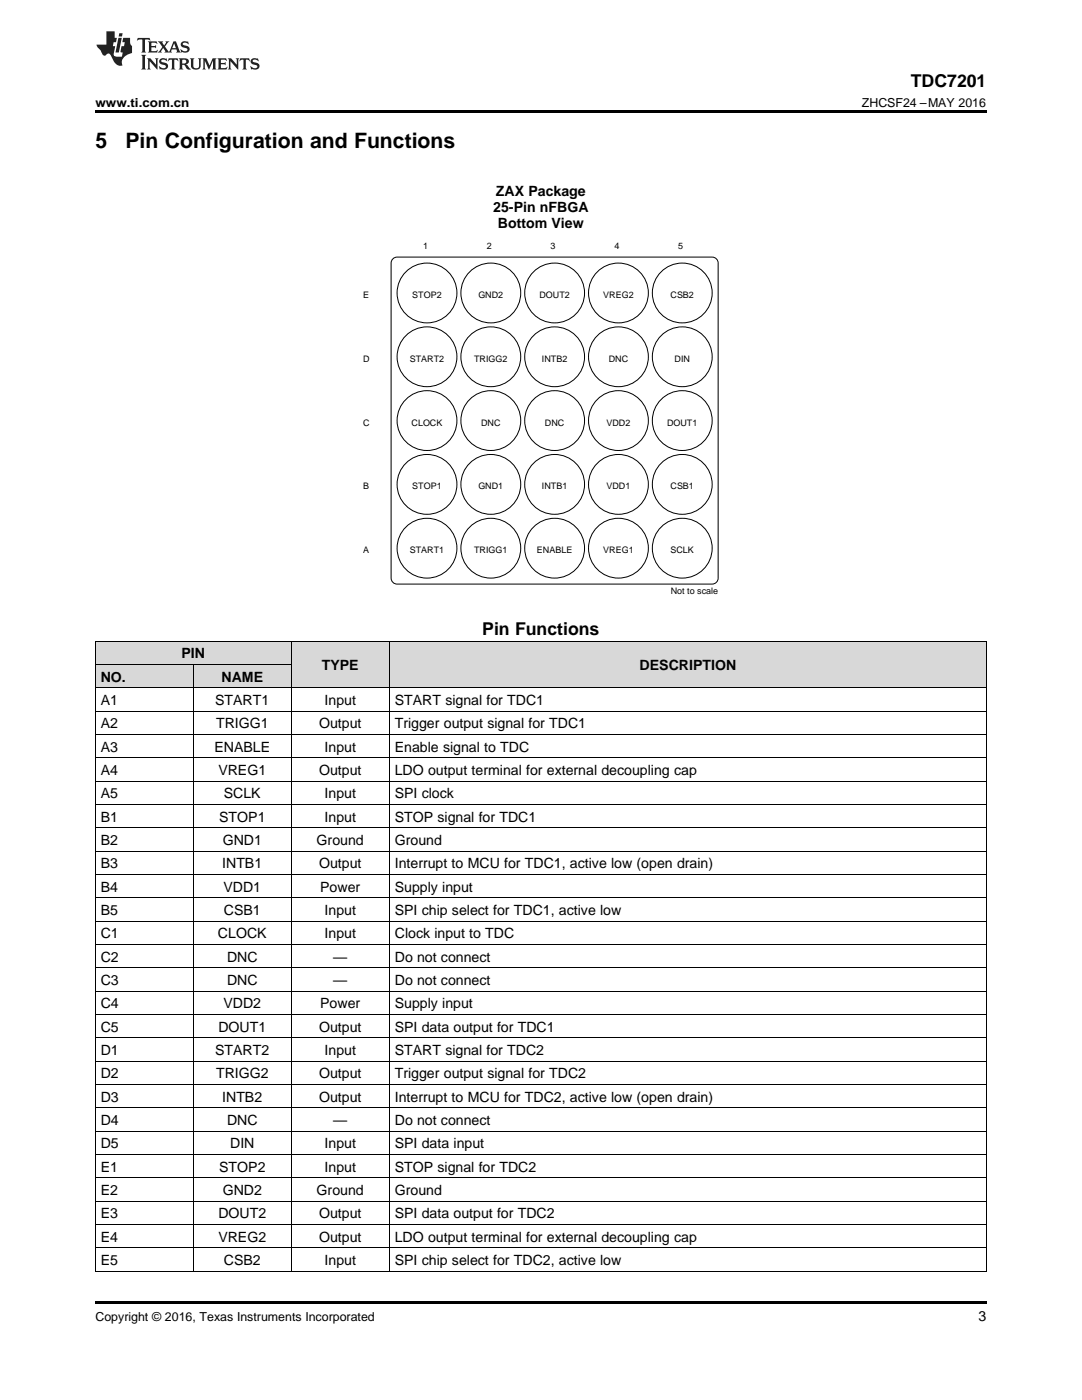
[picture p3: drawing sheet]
<svg xmlns="http://www.w3.org/2000/svg" width="216mm" height="279mm" viewBox="0 0 216 279" stroke-linecap="round" stroke-linejoin="round" font-family="sans-serif">
<defs><g id="words">
<g font-size="4.2">
<text x="19" y="29.6">5</text>
<text x="25" y="29.6">Pin Configuration and Functions</text>
</g>
<g font-size="3.5">
<text x="181.8" y="17.3">TDC7201</text>
<text x="96.2" y="126.7">Pin Functions</text>
</g>
<g font-size="2.8">
<text x="99" y="39.2">ZAX Package</text>
<text x="98.4" y="42.3">25-Pin nFBGA</text>
<text x="99.3" y="45.5">Bottom View</text>
<text x="36.2" y="131.4">PIN</text>
<text x="20.1" y="136">NO.</text>
<text x="44.2" y="136">NAME</text>
<text x="64.2" y="133.7">TYPE</text>
<text x="127.6" y="133.7">DESCRIPTION</text>
<text x="20.1" y="140.7">A1</text>
<text x="42.9" y="140.7">START1</text>
<text x="64.8" y="140.7">Input</text>
<text x="78.8" y="140.7">START signal for TDC1</text>
<text x="20.1" y="145.3">A2</text>
<text x="43.1" y="145.3">TRIGG1</text>
<text x="63.7" y="145.3">Output</text>
<text x="78.8" y="145.3">Trigger output signal for TDC1</text>
<text x="20.1" y="150">A3</text>
<text x="20.1" y="154.7">A4</text>
<text x="42.8" y="150">ENABLE</text>
<text x="43.6" y="154.7">VREG1</text>
<text x="63.7" y="154.7">Output</text>
<text x="64.8" y="150">Input</text>
<text x="78.8" y="150">Enable signal to TDC</text>
<text x="78.8" y="154.7">LDO output terminal for external decoupling cap</text>
<text x="20.1" y="159.3">A5</text>
<text x="44.7" y="159.3">SCLK</text>
<text x="64.8" y="159.3">Input</text>
<text x="78.8" y="159.3">SPI clock</text>
<text x="20.1" y="164">B1</text>
<text x="43.7" y="164">STOP1</text>
<text x="64.8" y="164">Input</text>
<text x="78.8" y="164">STOP signal for TDC1</text>
<text x="20.1" y="168.6">B2</text>
<text x="20.1" y="173.3">B3</text>
<text x="44.3" y="173.3">INTB1</text>
<text x="44.4" y="168.6">GND1</text>
<text x="63.2" y="168.6">Ground</text>
<text x="63.7" y="173.3">Output</text>
<text x="78.8" y="168.6">Ground</text>
<text x="78.8" y="173.3">Interrupt to MCU for TDC1, active low (open drain)</text>
<text x="20.1" y="177.9">B4</text>
<text x="44.6" y="177.9">VDD1</text>
<text x="63.9" y="177.9">Power</text>
<text x="78.8" y="177.9">Supply input</text>
<text x="20.1" y="182.6">B5</text>
<text x="44.7" y="182.6">CSB1</text>
<text x="64.8" y="182.6">Input</text>
<text x="78.8" y="182.6">SPI chip select for TDC1, active low</text>
<text x="20.1" y="187.3">C1</text>
<text x="20.1" y="191.9">C2</text>
<text x="43.5" y="187.3">CLOCK</text>
<text x="45.3" y="191.9">DNC</text>
<text x="64.8" y="187.3">Input</text>
<text x="66.5" y="191.9">—</text>
<text x="78.8" y="187.3">Clock input to TDC</text>
<text x="78.8" y="191.9">Do not connect</text>
<text x="20.1" y="196.6">C3</text>
<text x="45.3" y="196.6">DNC</text>
<text x="66.5" y="196.6">—</text>
<text x="78.8" y="196.6">Do not connect</text>
<text x="20.1" y="201.2">C4</text>
<text x="44.6" y="201.2">VDD2</text>
<text x="63.9" y="201.2">Power</text>
<text x="78.8" y="201.2">Supply input</text>
<text x="20.1" y="205.9">C5</text>
<text x="43.6" y="205.9">DOUT1</text>
<text x="63.7" y="205.9">Output</text>
<text x="78.8" y="205.9">SPI data output for TDC1</text>
<text x="20.1" y="210.5">D1</text>
<text x="20.1" y="215.2">D2</text>
<text x="42.9" y="210.5">START2</text>
<text x="43.1" y="215.2">TRIGG2</text>
<text x="63.7" y="215.2">Output</text>
<text x="64.8" y="210.5">Input</text>
<text x="78.8" y="210.5">START signal for TDC2</text>
<text x="78.8" y="215.2">Trigger output signal for TDC2</text>
<text x="20.1" y="219.9">D3</text>
<text x="44.3" y="219.9">INTB2</text>
<text x="63.7" y="219.9">Output</text>
<text x="78.8" y="219.9">Interrupt to MCU for TDC2, active low (open drain)</text>
<text x="20.1" y="224.5">D4</text>
<text x="45.3" y="224.5">DNC</text>
<text x="66.5" y="224.5">—</text>
<text x="78.8" y="224.5">Do not connect</text>
<text x="20.1" y="229.2">D5</text>
<text x="20.1" y="233.8">E1</text>
<text x="43.7" y="233.8">STOP2</text>
<text x="45.9" y="229.2">DIN</text>
<text x="64.8" y="229.2">Input</text>
<text x="64.8" y="233.8">Input</text>
<text x="78.8" y="229.2">SPI data input</text>
<text x="78.8" y="233.8">STOP signal for TDC2</text>
<text x="20.1" y="238.5">E2</text>
<text x="44.4" y="238.5">GND2</text>
<text x="63.2" y="238.5">Ground</text>
<text x="78.8" y="238.5">Ground</text>
<text x="20.1" y="243.1">E3</text>
<text x="43.6" y="243.1">DOUT2</text>
<text x="63.7" y="243.1">Output</text>
<text x="78.8" y="243.1">SPI data output for TDC2</text>
<text x="20.1" y="247.8">E4</text>
<text x="43.6" y="247.8">VREG2</text>
<text x="63.7" y="247.8">Output</text>
<text x="78.8" y="247.8">LDO output terminal for external decoupling cap</text>
<text x="20.1" y="252.4">E5</text>
<text x="44.7" y="252.4">CSB2</text>
<text x="64.8" y="252.4">Input</text>
<text x="78.8" y="252.4">SPI chip select for TDC2, active low</text>
<text x="195.3" y="263.6">3</text>
</g>
<g font-size="2.5">
<text x="19" y="21.4">www.ti.com.cn</text>
<text x="172" y="21.4">ZHCSF24 –MAY 2016</text>
<text x="19" y="263.6">Copyright © 2016, Texas Instruments Incorporated</text>
</g>
<g font-size="1.8">
<text x="84.4" y="49.7">1</text>
<text x="97.1" y="49.7">2</text>
<text x="109.9" y="49.7">3</text>
<text x="122.6" y="49.7">4</text>
<text x="135.3" y="49.7">5</text>
<text x="72.5" y="59.5">E</text>
<text x="82.3" y="59.5">STOP2</text>
<text x="95.4" y="59.5">GND2</text>
<text x="107.6" y="59.5">DOUT2</text>
<text x="120.4" y="59.5">VREG2</text>
<text x="133.8" y="59.5">CSB2</text>
<text x="72.5" y="72.2">D</text>
<text x="81.8" y="72.2">START2</text>
<text x="94.6" y="72.2">TRIGG2</text>
<text x="108.1" y="72.2">INTB2</text>
<text x="121.5" y="72.2">DNC</text>
<text x="134.6" y="72.2">DIN</text>
<text x="72.5" y="84.9">C</text>
<text x="82.1" y="84.9">CLOCK</text>
<text x="96" y="84.9">DNC</text>
<text x="108.7" y="84.9">DNC</text>
<text x="121" y="84.9">VDD2</text>
<text x="133.1" y="84.9">DOUT1</text>
<text x="72.5" y="97.7">B</text>
<text x="82.3" y="97.7">STOP1</text>
<text x="95.4" y="97.7">GND1</text>
<text x="108.1" y="97.7">INTB1</text>
<text x="121" y="97.7">VDD1</text>
<text x="133.8" y="97.7">CSB1</text>
<text x="72.5" y="110.4">A</text>
<text x="81.8" y="110.4">START1</text>
<text x="94.6" y="110.4">TRIGG1</text>
<text x="107.1" y="110.4">ENABLE</text>
<text x="120.4" y="110.4">VREG1</text>
<text x="133.8" y="110.4">SCLK</text>
<text x="133.8" y="118.6">Not to scale</text>
</g>
</g></defs>
<g fill="#d8d8d8">
<path d="M58.1 128h19.6v9.3h-19.6z"/>
<path d="M77.7 128h119.1v9.3h-119.1z"/>
<path d="M19 132.6h19.6v4.7h-19.6z"/>
<path d="M38.6 132.6h19.5v4.7h-19.5z"/>
<path d="M19 128h19.6v4.6h-19.6z"/>
<path d="M38.6 128h19.5v4.6h-19.5z"/>
</g>
<path d="M19 253.7h.2zM58 253.7h.1zM77.6 253.7h.1zM196.7 253.7h.1zM19 259.7h177.8v.5h-177.8z" fill="#000"/>
<g fill="none" stroke="#000" stroke-width=".2">
<path d="M78.3 51.8l.6-.4 .3-.1h62.9a1.19 1.19 0 0 1 1.2 1.2v62.9a1.19 1.19 0 0 1-1.2 1.2h-62.9a1.19 1.19 0 0 1-1.2-1.2v-62.9zM19 127.9l177.8 .1v125.7M19 137.2h177.8M19 132.6h39.1M19.1 128v125.7M38.5 132.6v121.1M58.1 128v125.7M77.7 128v125.7M19 155.9h177.8M19 151.2h177.8M19 146.6h177.8M19 141.9h177.8"/>
<path d="M19 179.2h177.8M19 174.5h177.8M19 169.8h177.8M19 165.2h177.8M19 160.5h177.8M19 197.8h177.8M19 193.1h177.8M19 188.5h177.8M19 183.8h177.8M19 216.4h177.8M19 211.8h177.8M19 207.1h177.8"/>
<path d="M19 202.4h177.8M19 239.7h177.8M19 235h177.8M19 230.4h177.8M19 225.7h177.8M19 221.1h177.8M19 253.7h177.8M19 249h177.8M19 244.4h177.8"/>
</g>
<circle cx="85.2" cy="58.5" r="6" fill="#fff"/>
<circle cx="85.2" cy="58.5" r="6" fill="none" stroke="#000" stroke-width=".2"/>
<circle cx="97.9" cy="58.5" r="6" fill="#fff"/>
<circle cx="97.9" cy="58.5" r="6" fill="none" stroke="#000" stroke-width=".2"/>
<circle cx="110.7" cy="58.5" r="6" fill="#fff"/>
<circle cx="110.7" cy="58.5" r="6" fill="none" stroke="#000" stroke-width=".2"/>
<circle cx="123.4" cy="58.5" r="6" fill="#fff"/>
<circle cx="123.4" cy="58.5" r="6" fill="none" stroke="#000" stroke-width=".2"/>
<circle cx="136.1" cy="58.5" r="6" fill="#fff"/>
<circle cx="136.1" cy="58.5" r="6" fill="none" stroke="#000" stroke-width=".2"/>
<circle cx="85.2" cy="71.2" r="6" fill="#fff"/>
<circle cx="85.2" cy="71.2" r="6" fill="none" stroke="#000" stroke-width=".2"/>
<circle cx="97.9" cy="71.2" r="6" fill="#fff"/>
<circle cx="97.9" cy="71.2" r="6" fill="none" stroke="#000" stroke-width=".2"/>
<circle cx="110.7" cy="71.2" r="6" fill="#fff"/>
<circle cx="110.7" cy="71.2" r="6" fill="none" stroke="#000" stroke-width=".2"/>
<circle cx="123.4" cy="71.2" r="6" fill="#fff"/>
<circle cx="123.4" cy="71.2" r="6" fill="none" stroke="#000" stroke-width=".2"/>
<circle cx="136.1" cy="71.2" r="6" fill="#fff"/>
<circle cx="136.1" cy="71.2" r="6" fill="none" stroke="#000" stroke-width=".2"/>
<circle cx="85.2" cy="83.9" r="6" fill="#fff"/>
<circle cx="85.2" cy="83.9" r="6" fill="none" stroke="#000" stroke-width=".2"/>
<circle cx="97.9" cy="83.9" r="6" fill="#fff"/>
<circle cx="97.9" cy="83.9" r="6" fill="none" stroke="#000" stroke-width=".2"/>
<circle cx="110.7" cy="83.9" r="6" fill="#fff"/>
<circle cx="110.7" cy="83.9" r="6" fill="none" stroke="#000" stroke-width=".2"/>
<circle cx="123.4" cy="83.9" r="6" fill="#fff"/>
<circle cx="123.4" cy="83.9" r="6" fill="none" stroke="#000" stroke-width=".2"/>
<circle cx="136.1" cy="83.9" r="6" fill="#fff"/>
<circle cx="136.1" cy="83.9" r="6" fill="none" stroke="#000" stroke-width=".2"/>
<circle cx="85.2" cy="96.7" r="6" fill="#fff"/>
<circle cx="85.2" cy="96.7" r="6" fill="none" stroke="#000" stroke-width=".2"/>
<circle cx="97.9" cy="96.7" r="6" fill="#fff"/>
<circle cx="97.9" cy="96.7" r="6" fill="none" stroke="#000" stroke-width=".2"/>
<circle cx="110.7" cy="96.7" r="6" fill="#fff"/>
<circle cx="110.7" cy="96.7" r="6" fill="none" stroke="#000" stroke-width=".2"/>
<circle cx="123.4" cy="96.7" r="6" fill="#fff"/>
<circle cx="123.4" cy="96.7" r="6" fill="none" stroke="#000" stroke-width=".2"/>
<circle cx="136.1" cy="96.7" r="6" fill="#fff"/>
<circle cx="136.1" cy="96.7" r="6" fill="none" stroke="#000" stroke-width=".2"/>
<circle cx="85.2" cy="109.4" r="6" fill="#fff"/>
<circle cx="85.2" cy="109.4" r="6" fill="none" stroke="#000" stroke-width=".2"/>
<circle cx="97.9" cy="109.4" r="6" fill="#fff"/>
<circle cx="97.9" cy="109.4" r="6" fill="none" stroke="#000" stroke-width=".2"/>
<circle cx="110.7" cy="109.4" r="6" fill="#fff"/>
<circle cx="110.7" cy="109.4" r="6" fill="none" stroke="#000" stroke-width=".2"/>
<circle cx="123.4" cy="109.4" r="6" fill="#fff"/>
<circle cx="123.4" cy="109.4" r="6" fill="none" stroke="#000" stroke-width=".2"/>
<circle cx="136.1" cy="109.4" r="6" fill="#fff"/>
<circle cx="136.1" cy="109.4" r="6" fill="none" stroke="#000" stroke-width=".2"/>
<path d="M19 22h177.8v.5h-177.8z" fill="#000"/>
<g fill="#231f20">
<path d="M27.5 7.6l-.1 .5 .4-.2h.6v.1v2.1l-.2 .4h1l-.3-.4v-2.1l.1-.1h.5l.5 .2-.2-.5zM29.5 8.3l.2 .3v1.5l-.2 .4h1.8l.2-.6a1.04 1.04 0 0 1-1.3 .2v-.7h.6l.3 .2v-.6l-.3 .2h-.6v-.6l.8-.1 .4 .3-.2-.5zM31.5 8.3l.9 1.1-.9 1.1h.8l-.2-.2 .5-.7 .4 .7-.2 .2h1.5l-.1-.2 .1-.4h.9l.1 .4-.2 .2h1l-.3-.3-.7-1.9h-.5l-.9 2-.8-1 .9-1h-.8l.1 .3-.3 .5-.4-.6 .2-.2zM34.7 8.6l.4 1h-.7zM36.3 8.4a.63 .63 0 0 0-.2 .7 .63 .63 0 0 0 .6 .4l.6 .2 .1 .2a.75 .75 0 0 1-.7 .4 .75 .75 0 0 1-.6-.5l.1 .7 .1-.1a1.11 1.11 0 0 0 1.5-.6 1.13 1.13 0 0 0-1.2-.8l-.1-.4a1.04 1.04 0 0 1 1.2 .2l-.2-.5-.1 .1-.5-.2zM28.2 10.9l.2 .4v2.2l-.2 .4h1l-.3-.4v-2.2l.3-.4zM29.3 11.6l.3 .4v1.5l-.3 .4h.8l-.2-.4v-1.3l1.5 1.7v-1.9l.2-.4h-.7l.2 .4v.9l-1.1-1.3zM32 11.8a.62 .62 0 0 0-.2 .7 .62 .62 0 0 0 .6 .4l.6 .1 .1 .3a.76 .76 0 0 1-.7 .3 .76 .76 0 0 1-.6-.4l.1 .7 .1-.1a1.11 1.11 0 0 0 1.5-.6 1.13 1.13 0 0 0-1.2-.8l-.1-.4a1.04 1.04 0 0 1 1.2 .2l-.2-.6-.1 .1-.5-.1zM33.7 11.6l-.2 .6a.61 .61 0 0 1 .8-.3v1.6l-.2 .4h.9l-.2-.4v-1.6a.63 .63 0 0 1 .8 .3l-.2-.6zM35.6 11.6l.3 .4v1.5l-.3 .4h1l-.2-.2v-.8l.5 .2a.76 .76 0 0 0 1.2 .7l-1-1a.58 .58 0 0 0 .6-.5 .58 .58 0 0 0-.5-.6zM36.4 11.9h.1a.45 .45 0 0 1 .5 .1 .45 .45 0 0 1 .1 .5l-.7 .2zM37.9 11.6l.2 .2a2.17 2.17 0 0 0 .3 1.9 .99 .99 0 0 0 1.6-.6v-1.1l.2-.4h-.7l.2 .2a1.92 1.92 0 0 1-.2 1.8 .6 .6 0 0 1-.9-.5v-1.1l.2-.4zM40.4 11.6l.2 .4v1.5l-.2 .4h.7l-.2-.4v-1.4l.8 1.8 .8-1.8v1.4l-.2 .4h.9l-.2-.4v-1.5l.2-.4h-.8l-.6 1.5-.6-1.5zM43.4 11.6l.2 .4v1.5l-.2 .4h1.8l.2-.6a1.04 1.04 0 0 1-1.3 .1v-.6h.5l.4 .2v-.6l-.4 .2h-.5v-.7h.8l.3 .3-.1-.6zM45.5 11.6l.2 .4v1.5l-.2 .4h.7l-.2-.4v-1.3l1.5 1.7v-1.9l.2-.4h-.7l.2 .4v.9l-1.1-1.3zM47.9 11.6l-.1 .6a.61 .61 0 0 1 .8-.3v1.6l-.3 .4h1l-.3-.4 .1-1.6a.63 .63 0 0 1 .7 .3l-.1-.6zM50.2 11.8a.62 .62 0 0 0-.2 .7 .62 .62 0 0 0 .6 .4l.6 .1 .2 .3a.76 .76 0 0 1-.8 .3 .76 .76 0 0 1-.6-.4l.1 .7 .2-.1a1.11 1.11 0 0 0 1.5-.6 1.13 1.13 0 0 0-1.3-.8l-.1-.4a1.04 1.04 0 0 1 1.2 .2l-.1-.6-.2 .1-.5-.1z"/>
<path d="M21.2 6.3v2.6h-1.9l.1 .4 .7 .9a.91 .91 0 0 0 1 .8 .56 .56 0 0 1 .5-.3 .56 .56 0 0 1 .5 .3l.4 .8a1.53 1.53 0 0 0 1.9 1.2 1.54 1.54 0 0 1 1-2.1l.9-.3v-1.4a1.52 1.52 0 0 1-.3-1.6h-1.4l-.2 .8h.5l-.2 .8h-.4l-.2 1v.2l.4 .1-.2 .8a1.93 1.93 0 0 1-1.6-.3l.3-1.8h-.5l.2-.8h.4l.2-.8h-.4v-1.3zM23.6 7.6l-.6 2.9h.7l.6-2.9zM23.8 6.6l-.1 .7h.6l.2-.7z"/>
</g>
<use href="#words"/>
</svg>
